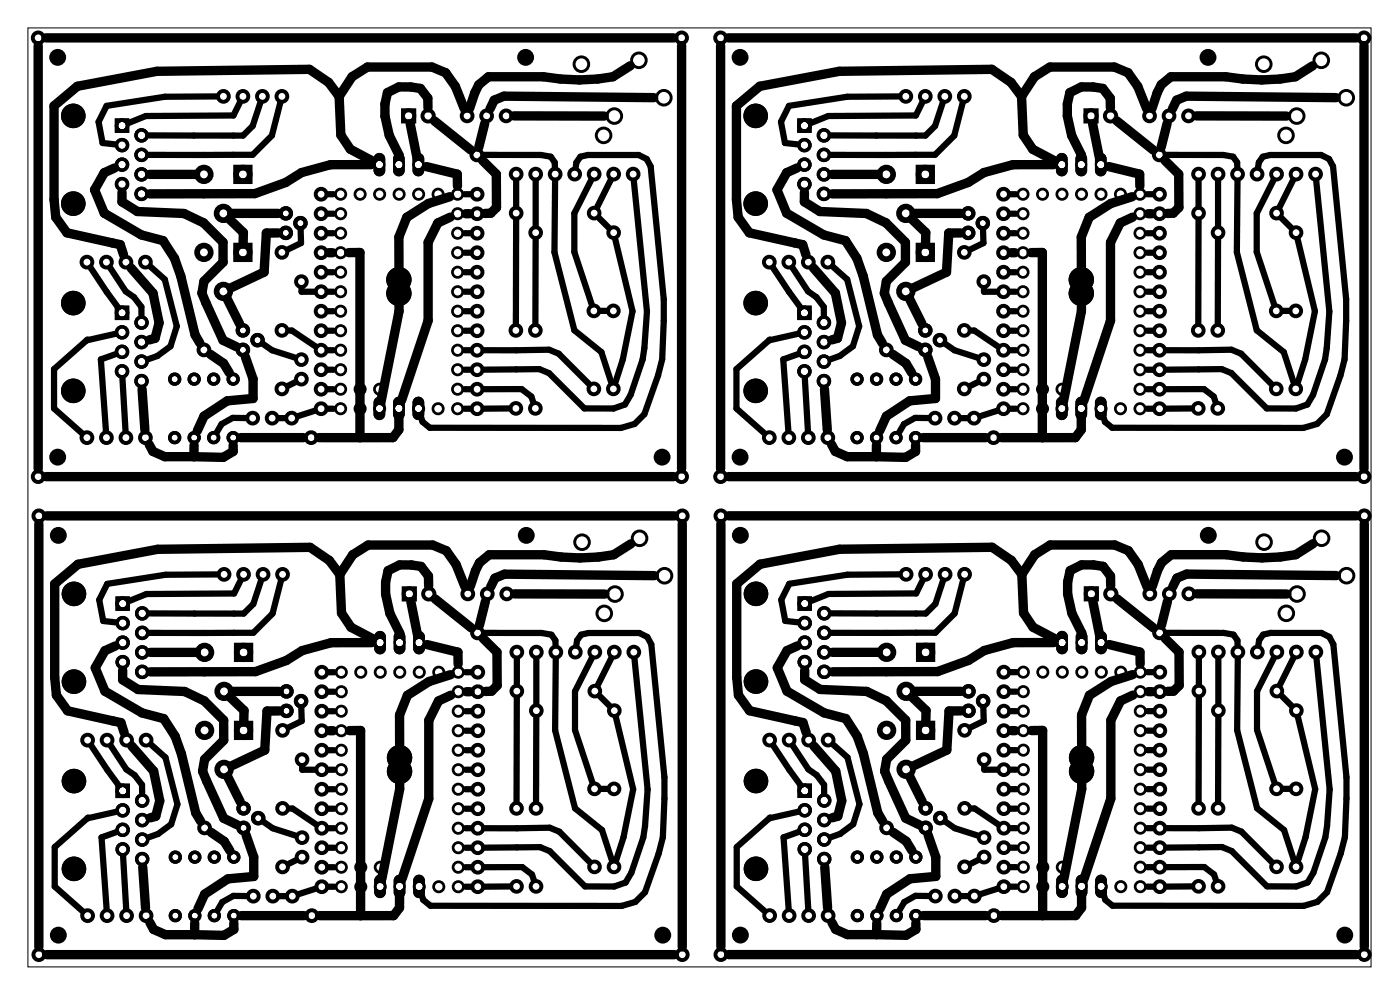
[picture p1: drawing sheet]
<svg xmlns="http://www.w3.org/2000/svg" width="182mm" height="129mm" viewBox="0 0 182 129" stroke-linecap="round" stroke-linejoin="round" font-family="sans-serif">
<path d="M3.6 3.6h175v122.3h-175z" fill="none" stroke="#000" stroke-width=".13"/>
<g fill="none" stroke="#000" stroke-width=".38">
<circle cx="75.7" cy="8.4" r=".95"/>
<circle cx="78.6" cy="17.6" r=".95"/>
<circle cx="80" cy="15.1" r=".95"/>
<circle cx="83.2" cy="7.9" r=".95"/>
<circle cx="86.5" cy="12.7" r=".95"/>
<circle cx="164.6" cy="8.4" r=".95"/>
<circle cx="167.5" cy="17.6" r=".95"/>
<circle cx="168.9" cy="15.1" r=".95"/>
<circle cx="172.1" cy="7.9" r=".95"/>
<circle cx="175.4" cy="12.7" r=".95"/>
<circle cx="75.8" cy="70.6" r=".95"/>
<circle cx="78.7" cy="79.9" r=".95"/>
<circle cx="80.1" cy="77.4" r=".95"/>
<circle cx="83.3" cy="70.1" r=".95"/>
<circle cx="86.6" cy="75" r=".95"/>
<circle cx="164.7" cy="70.6" r=".95"/>
<circle cx="167.6" cy="79.9" r=".95"/>
<circle cx="169" cy="77.4" r=".95"/>
<circle cx="172.2" cy="70.1" r=".95"/>
<circle cx="175.4" cy="75" r=".95"/>
</g>
<g fill="#000">
<circle cx="7.5" cy="7.5" r="1.1"/>
<circle cx="9.5" cy="15.1" r="1.6"/>
<circle cx="68.5" cy="7.5" r="1.1"/>
<circle cx="96.4" cy="7.5" r="1.1"/>
<circle cx="98.4" cy="15.1" r="1.6"/>
<circle cx="157.4" cy="7.5" r="1.1"/>
<circle cx="9.5" cy="39.5" r="1.6"/>
<circle cx="9.5" cy="26.5" r="1.6"/>
<circle cx="52" cy="38.2" r="1.65"/>
<circle cx="52" cy="36.4" r="1.65"/>
<circle cx="98.4" cy="26.5" r="1.6"/>
<circle cx="98.4" cy="39.5" r="1.6"/>
<circle cx="140.9" cy="38.2" r="1.65"/>
<circle cx="140.9" cy="36.4" r="1.65"/>
<circle cx="7.5" cy="59.5" r="1.1"/>
<circle cx="9.5" cy="50.9" r="1.6"/>
<circle cx="86.3" cy="59.5" r="1.1"/>
<circle cx="96.4" cy="59.5" r="1.1"/>
<circle cx="98.4" cy="50.9" r="1.6"/>
<circle cx="175.2" cy="59.5" r="1.1"/>
<circle cx="7.6" cy="69.7" r="1.1"/>
<circle cx="9.6" cy="77.4" r="1.6"/>
<circle cx="68.6" cy="69.7" r="1.1"/>
<circle cx="96.5" cy="69.7" r="1.1"/>
<circle cx="98.5" cy="77.3" r="1.6"/>
<circle cx="157.4" cy="69.7" r="1.1"/>
<circle cx="9.6" cy="88.8" r="1.6"/>
<circle cx="52.1" cy="98.7" r="1.65"/>
<circle cx="98.5" cy="88.8" r="1.6"/>
<circle cx="140.9" cy="98.7" r="1.65"/>
<circle cx="9.6" cy="101.7" r="1.6"/>
<circle cx="9.6" cy="113.2" r="1.6"/>
<circle cx="52.1" cy="100.5" r="1.65"/>
<circle cx="98.5" cy="113.2" r="1.6"/>
<circle cx="98.5" cy="101.7" r="1.6"/>
<circle cx="140.9" cy="100.5" r="1.65"/>
<circle cx="7.6" cy="121.8" r="1.1"/>
<circle cx="86.3" cy="121.8" r="1.1"/>
<circle cx="96.5" cy="121.8" r="1.1"/>
<circle cx="175.2" cy="121.8" r="1.1"/>
</g>
<g fill="none" stroke="#000" stroke-width=".51">
<path d="M52.5 14.4h1.5v1.4h-1.5zM141.4 14.4h1.5v1.4h-1.5zM52.6 76.6h1.5v1.5h-1.5zM141.4 76.6h1.5v1.5h-1.5z"/>
<circle cx="5" cy="4.9" r=".7"/>
<circle cx="29.1" cy="12.6" r=".7"/>
<circle cx="31.6" cy="12.6" r=".7"/>
<circle cx="34.2" cy="12.6" r=".7"/>
<circle cx="36.7" cy="12.6" r=".7"/>
<circle cx="53.2" cy="15.1" r=".74"/>
<circle cx="55.8" cy="15.1" r=".74"/>
<circle cx="60.9" cy="15.1" r=".7"/>
<circle cx="63.4" cy="15.1" r=".7"/>
<circle cx="65.9" cy="15.1" r=".7"/>
<circle cx="88.8" cy="4.9" r=".7"/>
<circle cx="93.9" cy="4.9" r=".7"/>
<circle cx="118" cy="12.6" r=".7"/>
<circle cx="120.5" cy="12.6" r=".7"/>
<circle cx="123.1" cy="12.6" r=".7"/>
<circle cx="125.6" cy="12.6" r=".7"/>
<circle cx="142.1" cy="15.1" r=".74"/>
<circle cx="144.7" cy="15.1" r=".74"/>
<circle cx="149.8" cy="15.1" r=".7"/>
<circle cx="152.3" cy="15.1" r=".7"/>
<circle cx="154.8" cy="15.1" r=".7"/>
<circle cx="177.7" cy="4.9" r=".7"/>
<circle cx="11.3" cy="34.1" r=".7"/>
<circle cx="13.9" cy="34.1" r=".7"/>
<circle cx="16.4" cy="34.1" r=".7"/>
<circle cx="18.9" cy="34.1" r=".7"/>
<circle cx="36.7" cy="32.9" r=".7"/>
<circle cx="39.3" cy="36.7" r=".7"/>
<circle cx="41.8" cy="30.4" r=".7"/>
<circle cx="41.8" cy="25.3" r=".7"/>
<circle cx="41.8" cy="32.9" r=".7"/>
<circle cx="41.8" cy="38" r=".7"/>
<circle cx="41.8" cy="27.8" r=".7"/>
<circle cx="41.8" cy="35.5" r=".7"/>
<circle cx="62.1" cy="20.2" r=".7"/>
<circle cx="62.2" cy="25.3" r=".7"/>
<circle cx="62.2" cy="27.8" r=".7"/>
<circle cx="62.2" cy="32.9" r=".7"/>
<circle cx="62.2" cy="35.5" r=".7"/>
<circle cx="62.2" cy="30.4" r=".7"/>
<circle cx="62.2" cy="38" r=".7"/>
<circle cx="67.2" cy="27.8" r=".7"/>
<circle cx="67.2" cy="22.7" r=".7"/>
<circle cx="69.8" cy="30.3" r=".7"/>
<circle cx="69.8" cy="22.7" r=".7"/>
<circle cx="72.3" cy="22.7" r=".7"/>
<circle cx="74.9" cy="22.7" r=".7"/>
<circle cx="77.4" cy="27.8" r=".7"/>
<circle cx="77.4" cy="22.7" r=".7"/>
<circle cx="79.9" cy="30.3" r=".7"/>
<circle cx="79.9" cy="22.7" r=".7"/>
<circle cx="82.5" cy="22.7" r=".7"/>
<circle cx="100.2" cy="34.1" r=".7"/>
<circle cx="102.8" cy="34.1" r=".7"/>
<circle cx="105.3" cy="34.1" r=".7"/>
<circle cx="107.8" cy="34.1" r=".7"/>
<circle cx="125.6" cy="32.9" r=".7"/>
<circle cx="128.2" cy="36.7" r=".7"/>
<circle cx="130.7" cy="25.3" r=".7"/>
<circle cx="130.7" cy="30.4" r=".7"/>
<circle cx="130.7" cy="27.8" r=".7"/>
<circle cx="130.7" cy="35.5" r=".7"/>
<circle cx="130.7" cy="38" r=".7"/>
<circle cx="130.7" cy="32.9" r=".7"/>
<circle cx="151" cy="20.2" r=".7"/>
<circle cx="151.1" cy="25.3" r=".7"/>
<circle cx="151.1" cy="38" r=".7"/>
<circle cx="151.1" cy="30.4" r=".7"/>
<circle cx="151.1" cy="27.8" r=".7"/>
<circle cx="151.1" cy="35.5" r=".7"/>
<circle cx="151.1" cy="32.9" r=".7"/>
<circle cx="156.1" cy="27.8" r=".7"/>
<circle cx="156.1" cy="22.7" r=".7"/>
<circle cx="158.7" cy="30.3" r=".7"/>
<circle cx="158.7" cy="22.7" r=".7"/>
<circle cx="161.2" cy="22.7" r=".7"/>
<circle cx="163.8" cy="22.7" r=".7"/>
<circle cx="166.3" cy="27.8" r=".7"/>
<circle cx="166.3" cy="22.7" r=".7"/>
<circle cx="168.8" cy="30.3" r=".7"/>
<circle cx="168.8" cy="22.7" r=".7"/>
<circle cx="171.4" cy="22.7" r=".7"/>
<circle cx="11.3" cy="57" r=".7"/>
<circle cx="13.9" cy="57" r=".7"/>
<circle cx="16.4" cy="57" r=".7"/>
<circle cx="18.9" cy="57" r=".7"/>
<circle cx="26.6" cy="45.6" r=".7"/>
<circle cx="32.9" cy="54.5" r=".7"/>
<circle cx="35.5" cy="54.5" r=".7"/>
<circle cx="36.7" cy="50.7" r=".7"/>
<circle cx="36.7" cy="43" r=".7"/>
<circle cx="38" cy="54.5" r=".7"/>
<circle cx="39.3" cy="49.4" r=".7"/>
<circle cx="39.3" cy="46.8" r=".7"/>
<circle cx="40.5" cy="57" r=".7"/>
<circle cx="41.8" cy="45.6" r=".7"/>
<circle cx="41.8" cy="53.2" r=".7"/>
<circle cx="41.8" cy="48.2" r=".7"/>
<circle cx="41.8" cy="40.5" r=".7"/>
<circle cx="41.8" cy="43.1" r=".7"/>
<circle cx="41.8" cy="50.7" r=".7"/>
<circle cx="62.2" cy="40.5" r=".7"/>
<circle cx="62.2" cy="48.2" r=".7"/>
<circle cx="62.2" cy="43.1" r=".7"/>
<circle cx="62.2" cy="53.2" r=".7"/>
<circle cx="62.2" cy="45.6" r=".7"/>
<circle cx="62.2" cy="50.7" r=".7"/>
<circle cx="67.2" cy="43" r=".7"/>
<circle cx="67.2" cy="53.2" r=".7"/>
<circle cx="69.7" cy="43" r=".7"/>
<circle cx="69.7" cy="53.2" r=".7"/>
<circle cx="77.4" cy="40.5" r=".7"/>
<circle cx="77.4" cy="50.7" r=".7"/>
<circle cx="79.9" cy="40.5" r=".7"/>
<circle cx="79.9" cy="50.7" r=".7"/>
<circle cx="100.2" cy="57" r=".7"/>
<circle cx="102.8" cy="57" r=".7"/>
<circle cx="105.3" cy="57" r=".7"/>
<circle cx="107.8" cy="57" r=".7"/>
<circle cx="115.5" cy="45.6" r=".7"/>
<circle cx="121.8" cy="54.5" r=".7"/>
<circle cx="124.4" cy="54.5" r=".7"/>
<circle cx="125.6" cy="50.7" r=".7"/>
<circle cx="125.6" cy="43" r=".7"/>
<circle cx="126.9" cy="54.5" r=".7"/>
<circle cx="128.2" cy="49.4" r=".7"/>
<circle cx="128.2" cy="46.8" r=".7"/>
<circle cx="129.4" cy="57" r=".7"/>
<circle cx="130.7" cy="50.7" r=".7"/>
<circle cx="130.7" cy="40.5" r=".7"/>
<circle cx="130.7" cy="45.6" r=".7"/>
<circle cx="130.7" cy="43.1" r=".7"/>
<circle cx="130.7" cy="53.2" r=".7"/>
<circle cx="130.7" cy="48.2" r=".7"/>
<circle cx="151.1" cy="50.7" r=".7"/>
<circle cx="151.1" cy="53.2" r=".7"/>
<circle cx="151.1" cy="45.6" r=".7"/>
<circle cx="151.1" cy="40.5" r=".7"/>
<circle cx="151.1" cy="43.1" r=".7"/>
<circle cx="151.1" cy="48.2" r=".7"/>
<circle cx="156.1" cy="43" r=".7"/>
<circle cx="156.1" cy="53.2" r=".7"/>
<circle cx="158.6" cy="43" r=".7"/>
<circle cx="158.6" cy="53.2" r=".7"/>
<circle cx="166.3" cy="40.5" r=".7"/>
<circle cx="166.3" cy="50.7" r=".7"/>
<circle cx="168.8" cy="40.5" r=".7"/>
<circle cx="168.8" cy="50.7" r=".7"/>
<circle cx="5" cy="62.1" r=".7"/>
<circle cx="5.1" cy="67.2" r=".7"/>
<circle cx="29.2" cy="74.8" r=".7"/>
<circle cx="31.7" cy="74.8" r=".7"/>
<circle cx="34.3" cy="74.8" r=".7"/>
<circle cx="36.8" cy="74.8" r=".7"/>
<circle cx="53.3" cy="77.4" r=".74"/>
<circle cx="55.9" cy="77.4" r=".74"/>
<circle cx="60.9" cy="77.4" r=".7"/>
<circle cx="63.5" cy="77.4" r=".7"/>
<circle cx="66" cy="77.4" r=".7"/>
<circle cx="88.8" cy="62.1" r=".7"/>
<circle cx="88.9" cy="67.2" r=".7"/>
<circle cx="93.9" cy="62.1" r=".7"/>
<circle cx="93.9" cy="67.2" r=".7"/>
<circle cx="118" cy="74.8" r=".7"/>
<circle cx="120.6" cy="74.8" r=".7"/>
<circle cx="123.1" cy="74.8" r=".7"/>
<circle cx="125.7" cy="74.8" r=".7"/>
<circle cx="142.2" cy="77.3" r=".74"/>
<circle cx="144.7" cy="77.3" r=".74"/>
<circle cx="149.8" cy="77.3" r=".7"/>
<circle cx="152.3" cy="77.3" r=".7"/>
<circle cx="154.9" cy="77.3" r=".7"/>
<circle cx="177.7" cy="62.1" r=".7"/>
<circle cx="177.7" cy="67.2" r=".7"/>
<circle cx="11.4" cy="96.4" r=".7"/>
<circle cx="14" cy="96.4" r=".7"/>
<circle cx="16.5" cy="96.4" r=".7"/>
<circle cx="19" cy="96.4" r=".7"/>
<circle cx="36.8" cy="95.1" r=".7"/>
<circle cx="39.4" cy="98.9" r=".7"/>
<circle cx="41.9" cy="87.6" r=".7"/>
<circle cx="41.9" cy="92.6" r=".7"/>
<circle cx="41.9" cy="97.7" r=".7"/>
<circle cx="41.9" cy="95.2" r=".7"/>
<circle cx="41.9" cy="90.1" r=".7"/>
<circle cx="62.2" cy="82.4" r=".7"/>
<circle cx="62.2" cy="92.6" r=".7"/>
<circle cx="62.2" cy="95.2" r=".7"/>
<circle cx="62.2" cy="87.6" r=".7"/>
<circle cx="62.2" cy="97.7" r=".7"/>
<circle cx="62.2" cy="90.1" r=".7"/>
<circle cx="67.3" cy="90" r=".7"/>
<circle cx="67.3" cy="84.9" r=".7"/>
<circle cx="69.9" cy="92.6" r=".7"/>
<circle cx="69.9" cy="84.9" r=".7"/>
<circle cx="72.4" cy="84.9" r=".7"/>
<circle cx="75" cy="84.9" r=".7"/>
<circle cx="77.5" cy="90" r=".7"/>
<circle cx="77.5" cy="84.9" r=".7"/>
<circle cx="80" cy="92.6" r=".7"/>
<circle cx="80" cy="84.9" r=".7"/>
<circle cx="82.6" cy="84.9" r=".7"/>
<circle cx="100.3" cy="96.4" r=".7"/>
<circle cx="102.8" cy="96.4" r=".7"/>
<circle cx="105.3" cy="96.4" r=".7"/>
<circle cx="107.9" cy="96.4" r=".7"/>
<circle cx="125.7" cy="95.1" r=".7"/>
<circle cx="128.2" cy="98.9" r=".7"/>
<circle cx="130.8" cy="97.7" r=".7"/>
<circle cx="130.8" cy="95.2" r=".7"/>
<circle cx="130.8" cy="87.5" r=".7"/>
<circle cx="130.8" cy="90.1" r=".7"/>
<circle cx="130.8" cy="92.6" r=".7"/>
<circle cx="151.1" cy="82.4" r=".7"/>
<circle cx="151.1" cy="92.6" r=".7"/>
<circle cx="151.1" cy="87.5" r=".7"/>
<circle cx="151.1" cy="95.2" r=".7"/>
<circle cx="151.1" cy="90.1" r=".7"/>
<circle cx="151.1" cy="97.7" r=".7"/>
<circle cx="156.2" cy="90" r=".7"/>
<circle cx="156.2" cy="84.9" r=".7"/>
<circle cx="158.7" cy="92.6" r=".7"/>
<circle cx="158.7" cy="84.9" r=".7"/>
<circle cx="161.3" cy="84.9" r=".7"/>
<circle cx="163.8" cy="84.9" r=".7"/>
<circle cx="166.3" cy="90" r=".7"/>
<circle cx="166.3" cy="84.9" r=".7"/>
<circle cx="168.9" cy="92.6" r=".7"/>
<circle cx="168.9" cy="84.9" r=".7"/>
<circle cx="171.4" cy="84.9" r=".7"/>
<circle cx="11.4" cy="119.3" r=".7"/>
<circle cx="14" cy="119.3" r=".7"/>
<circle cx="16.5" cy="119.3" r=".7"/>
<circle cx="19" cy="119.3" r=".7"/>
<circle cx="26.7" cy="107.8" r=".7"/>
<circle cx="33" cy="116.7" r=".7"/>
<circle cx="35.5" cy="116.7" r=".7"/>
<circle cx="36.8" cy="112.9" r=".7"/>
<circle cx="36.8" cy="105.3" r=".7"/>
<circle cx="38.1" cy="116.7" r=".7"/>
<circle cx="39.4" cy="111.6" r=".7"/>
<circle cx="39.4" cy="109.1" r=".7"/>
<circle cx="40.6" cy="119.3" r=".7"/>
<circle cx="41.9" cy="105.3" r=".7"/>
<circle cx="41.9" cy="115.5" r=".7"/>
<circle cx="41.9" cy="107.9" r=".7"/>
<circle cx="41.9" cy="110.4" r=".7"/>
<circle cx="41.9" cy="113" r=".7"/>
<circle cx="41.9" cy="100.3" r=".7"/>
<circle cx="41.9" cy="102.8" r=".7"/>
<circle cx="62.2" cy="110.4" r=".7"/>
<circle cx="62.2" cy="107.9" r=".7"/>
<circle cx="62.2" cy="105.3" r=".7"/>
<circle cx="62.2" cy="102.8" r=".7"/>
<circle cx="62.2" cy="100.3" r=".7"/>
<circle cx="62.2" cy="113" r=".7"/>
<circle cx="62.2" cy="115.5" r=".7"/>
<circle cx="67.3" cy="105.3" r=".7"/>
<circle cx="67.3" cy="115.5" r=".7"/>
<circle cx="69.8" cy="105.3" r=".7"/>
<circle cx="69.8" cy="115.5" r=".7"/>
<circle cx="77.5" cy="102.8" r=".7"/>
<circle cx="77.5" cy="112.9" r=".7"/>
<circle cx="80" cy="102.8" r=".7"/>
<circle cx="80" cy="112.9" r=".7"/>
<circle cx="100.3" cy="119.3" r=".7"/>
<circle cx="102.8" cy="119.3" r=".7"/>
<circle cx="105.3" cy="119.3" r=".7"/>
<circle cx="107.9" cy="119.3" r=".7"/>
<circle cx="115.5" cy="107.8" r=".7"/>
<circle cx="121.9" cy="116.7" r=".7"/>
<circle cx="124.4" cy="116.7" r=".7"/>
<circle cx="125.7" cy="112.9" r=".7"/>
<circle cx="125.7" cy="105.3" r=".7"/>
<circle cx="126.9" cy="116.7" r=".7"/>
<circle cx="128.2" cy="111.6" r=".7"/>
<circle cx="128.2" cy="109.1" r=".7"/>
<circle cx="129.5" cy="119.3" r=".7"/>
<circle cx="130.8" cy="102.8" r=".7"/>
<circle cx="130.8" cy="110.4" r=".7"/>
<circle cx="130.8" cy="112.9" r=".7"/>
<circle cx="130.8" cy="115.5" r=".7"/>
<circle cx="130.8" cy="107.9" r=".7"/>
<circle cx="130.8" cy="100.2" r=".7"/>
<circle cx="130.8" cy="105.3" r=".7"/>
<circle cx="151.1" cy="115.5" r=".7"/>
<circle cx="151.1" cy="107.9" r=".7"/>
<circle cx="151.1" cy="102.8" r=".7"/>
<circle cx="151.1" cy="100.2" r=".7"/>
<circle cx="151.1" cy="112.9" r=".7"/>
<circle cx="151.1" cy="105.3" r=".7"/>
<circle cx="151.1" cy="110.4" r=".7"/>
<circle cx="156.1" cy="105.3" r=".7"/>
<circle cx="156.1" cy="115.4" r=".7"/>
<circle cx="158.7" cy="105.3" r=".7"/>
<circle cx="158.7" cy="115.4" r=".7"/>
<circle cx="166.3" cy="102.7" r=".7"/>
<circle cx="166.3" cy="112.9" r=".7"/>
<circle cx="168.8" cy="102.7" r=".7"/>
<circle cx="168.8" cy="112.9" r=".7"/>
<circle cx="5.1" cy="124.3" r=".7"/>
<circle cx="88.9" cy="124.3" r=".7"/>
<circle cx="93.9" cy="124.3" r=".7"/>
<circle cx="177.7" cy="124.3" r=".7"/>
</g>
<g fill="none" stroke="#000" stroke-width=".25">
<circle cx="49.4" cy="21.4" r=".64"/>
<circle cx="52" cy="21.4" r=".64"/>
<circle cx="54.5" cy="21.4" r=".64"/>
<circle cx="138.3" cy="21.4" r=".64"/>
<circle cx="140.9" cy="21.4" r=".64"/>
<circle cx="143.4" cy="21.4" r=".64"/>
<circle cx="49.4" cy="53.2" r=".64"/>
<circle cx="52" cy="53.2" r=".64"/>
<circle cx="54.5" cy="53.2" r=".64"/>
<circle cx="138.3" cy="53.2" r=".64"/>
<circle cx="140.9" cy="53.2" r=".64"/>
<circle cx="143.4" cy="53.2" r=".64"/>
<circle cx="49.5" cy="83.7" r=".64"/>
<circle cx="52.1" cy="83.7" r=".64"/>
<circle cx="54.6" cy="83.7" r=".64"/>
<circle cx="138.4" cy="83.7" r=".64"/>
<circle cx="140.9" cy="83.7" r=".64"/>
<circle cx="143.4" cy="83.7" r=".64"/>
<circle cx="49.5" cy="115.5" r=".64"/>
<circle cx="52.1" cy="115.5" r=".64"/>
<circle cx="54.6" cy="115.5" r=".64"/>
<circle cx="138.4" cy="115.4" r=".64"/>
<circle cx="140.9" cy="115.4" r=".64"/>
<circle cx="143.4" cy="115.4" r=".64"/>
</g>
<g fill="#000">
<path d="M15 15.4h1.8v1.9h-1.8zM15.4 16.4a.5 .5 0 0 0 1 0 .5 .5 0 0 0-1 0z"/>
<path d="M15 15.4h1.8v1.9h-1.8zM15.4 16.4a.5 .5 0 0 0 1 0 .5 .5 0 0 0-1 0z"/>
<path d="M103.9 15.4h1.8v1.9h-1.8zM104.3 16.4a.5 .5 0 0 0 1 0 .5 .5 0 0 0-1 0z"/>
<path d="M103.9 15.4h1.8v1.9h-1.8zM104.3 16.4a.5 .5 0 0 0 1 0 .5 .5 0 0 0-1 0z"/>
<path d="M15 39.8h1.8v1.9h-1.8zM15.4 40.7a.5 .5 0 0 0 1 0 .5 .5 0 0 0-1 0z"/>
<path d="M15 39.8h1.8v1.9h-1.8zM15.4 40.7a.5 .5 0 0 0 1 0 .5 .5 0 0 0-1 0z"/>
<path d="M48.9 20.1a.76 .76 0 0 1 .8-.1 .76 .76 0 0 1 .5 .7v1.5a.76 .76 0 0 1-.8 .8 .76 .76 0 0 1-.7-.8v-1.5zM48.9 21.4a.51 .51 0 0 0 1 0 .51 .51 0 0 0-1 0z"/>
<path d="M48.9 20.1a.76 .76 0 0 1 .8-.1 .76 .76 0 0 1 .5 .7v1.5a.76 .76 0 0 1-.8 .8 .76 .76 0 0 1-.7-.8v-1.5zM48.9 21.4a.51 .51 0 0 0 1 0 .51 .51 0 0 0-1 0z"/>
<path d="M51.4 20.1a.76 .76 0 0 1 .9-.1 .76 .76 0 0 1 .4 .7v1.5a.76 .76 0 0 1-.7 .8 .76 .76 0 0 1-.8-.8v-1.5zM51.5 21.4a.51 .51 0 0 0 1 0 .51 .51 0 0 0-1 0z"/>
<path d="M51.4 20.1a.76 .76 0 0 1 .9-.1 .76 .76 0 0 1 .4 .7v1.5a.76 .76 0 0 1-.7 .8 .76 .76 0 0 1-.8-.8v-1.5zM51.5 21.4a.51 .51 0 0 0 1 0 .51 .51 0 0 0-1 0z"/>
<path d="M54 20.1a.76 .76 0 0 1 .8-.1 .76 .76 0 0 1 .5 .7v1.5a.76 .76 0 0 1-.8 .8 .76 .76 0 0 1-.8-.8v-1.5zM54 21.4a.51 .51 0 0 0 1 0 .51 .51 0 0 0-1 0z"/>
<path d="M54 20.1a.76 .76 0 0 1 .8-.1 .76 .76 0 0 1 .5 .7v1.5a.76 .76 0 0 1-.8 .8 .76 .76 0 0 1-.8-.8v-1.5zM54 21.4a.51 .51 0 0 0 1 0 .51 .51 0 0 0-1 0z"/>
<path d="M103.9 39.8h1.8v1.9h-1.8zM104.3 40.7a.5 .5 0 0 0 1 0 .5 .5 0 0 0-1 0z"/>
<path d="M103.9 39.8h1.8v1.9h-1.8zM104.3 40.7a.5 .5 0 0 0 1 0 .5 .5 0 0 0-1 0z"/>
<path d="M137.8 20.1a.76 .76 0 0 1 .8-.1 .76 .76 0 0 1 .5 .7v1.5a.76 .76 0 0 1-.8 .8 .76 .76 0 0 1-.7-.8v-1.5zM137.8 21.4a.51 .51 0 0 0 1 0 .51 .51 0 0 0-1 0z"/>
<path d="M137.8 20.1a.76 .76 0 0 1 .8-.1 .76 .76 0 0 1 .5 .7v1.5a.76 .76 0 0 1-.8 .8 .76 .76 0 0 1-.7-.8v-1.5zM137.8 21.4a.51 .51 0 0 0 1 0 .51 .51 0 0 0-1 0z"/>
<path d="M140.3 20.1a.76 .76 0 0 1 .9-.1 .76 .76 0 0 1 .4 .7v1.5a.76 .76 0 0 1-.7 .8 .76 .76 0 0 1-.8-.8v-1.5zM140.4 21.4a.51 .51 0 0 0 1 0 .51 .51 0 0 0-1 0z"/>
<path d="M140.3 20.1a.76 .76 0 0 1 .9-.1 .76 .76 0 0 1 .4 .7v1.5a.76 .76 0 0 1-.7 .8 .76 .76 0 0 1-.8-.8v-1.5zM140.4 21.4a.51 .51 0 0 0 1 0 .51 .51 0 0 0-1 0z"/>
<path d="M142.9 20.1a.76 .76 0 0 1 .8-.1 .76 .76 0 0 1 .5 .7v1.5a.76 .76 0 0 1-.8 .8 .76 .76 0 0 1-.8-.8v-1.5zM142.9 21.4a.51 .51 0 0 0 1 0 .51 .51 0 0 0-1 0z"/>
<path d="M142.9 20.1a.76 .76 0 0 1 .8-.1 .76 .76 0 0 1 .5 .7v1.5a.76 .76 0 0 1-.8 .8 .76 .76 0 0 1-.8-.8v-1.5zM142.9 21.4a.51 .51 0 0 0 1 0 .51 .51 0 0 0-1 0z"/>
<path d="M48.9 51.9a.76 .76 0 0 1 .8-.2 .76 .76 0 0 1 .5 .7v1.6a.76 .76 0 0 1-.8 .7 .76 .76 0 0 1-.7-.7v-1.6zM48.9 53.2a.51 .51 0 0 0 1 0 .51 .51 0 0 0-1 0z"/>
<path d="M48.9 51.9a.76 .76 0 0 1 .8-.2 .76 .76 0 0 1 .5 .7v1.6a.76 .76 0 0 1-.8 .7 .76 .76 0 0 1-.7-.7v-1.6zM48.9 53.2a.51 .51 0 0 0 1 0 .51 .51 0 0 0-1 0z"/>
<path d="M51.4 51.9a.76 .76 0 0 1 .9-.2 .76 .76 0 0 1 .4 .7v1.6a.76 .76 0 0 1-.7 .7 .76 .76 0 0 1-.8-.7v-1.6zM51.5 53.2a.51 .51 0 0 0 1 0 .51 .51 0 0 0-1 0z"/>
<path d="M51.4 51.9a.76 .76 0 0 1 .9-.2 .76 .76 0 0 1 .4 .7v1.6a.76 .76 0 0 1-.7 .7 .76 .76 0 0 1-.8-.7v-1.6zM51.5 53.2a.51 .51 0 0 0 1 0 .51 .51 0 0 0-1 0z"/>
<path d="M54 51.9a.76 .76 0 0 1 .8-.2 .76 .76 0 0 1 .5 .7v1.6a.76 .76 0 0 1-.8 .7 .76 .76 0 0 1-.8-.7v-1.6zM54 53.2a.51 .51 0 0 0 1 0 .51 .51 0 0 0-1 0z"/>
<path d="M54 51.9a.76 .76 0 0 1 .8-.2 .76 .76 0 0 1 .5 .7v1.6a.76 .76 0 0 1-.8 .7 .76 .76 0 0 1-.8-.7v-1.6zM54 53.2a.51 .51 0 0 0 1 0 .51 .51 0 0 0-1 0z"/>
<path d="M137.8 51.9a.76 .76 0 0 1 .8-.2 .76 .76 0 0 1 .5 .7v1.6a.76 .76 0 0 1-.8 .7 .76 .76 0 0 1-.7-.7v-1.6zM137.8 53.2a.51 .51 0 0 0 1 0 .51 .51 0 0 0-1 0z"/>
<path d="M137.8 51.9a.76 .76 0 0 1 .8-.2 .76 .76 0 0 1 .5 .7v1.6a.76 .76 0 0 1-.8 .7 .76 .76 0 0 1-.7-.7v-1.6zM137.8 53.2a.51 .51 0 0 0 1 0 .51 .51 0 0 0-1 0z"/>
<path d="M140.3 51.9a.76 .76 0 0 1 .9-.2 .76 .76 0 0 1 .4 .7v1.6a.76 .76 0 0 1-.7 .7 .76 .76 0 0 1-.8-.7v-1.6zM140.4 53.2a.51 .51 0 0 0 1 0 .51 .51 0 0 0-1 0z"/>
<path d="M140.3 51.9a.76 .76 0 0 1 .9-.2 .76 .76 0 0 1 .4 .7v1.6a.76 .76 0 0 1-.7 .7 .76 .76 0 0 1-.8-.7v-1.6zM140.4 53.2a.51 .51 0 0 0 1 0 .51 .51 0 0 0-1 0z"/>
<path d="M142.9 51.9a.76 .76 0 0 1 .8-.2 .76 .76 0 0 1 .5 .7v1.6a.76 .76 0 0 1-.8 .7 .76 .76 0 0 1-.8-.7v-1.6zM142.9 53.2a.51 .51 0 0 0 1 0 .51 .51 0 0 0-1 0z"/>
<path d="M142.9 51.9a.76 .76 0 0 1 .8-.2 .76 .76 0 0 1 .5 .7v1.6a.76 .76 0 0 1-.8 .7 .76 .76 0 0 1-.8-.7v-1.6zM142.9 53.2a.51 .51 0 0 0 1 0 .51 .51 0 0 0-1 0z"/>
<path d="M15 77.7h1.9v1.9h-1.9zM15.5 78.6a.5 .5 0 0 0 1 0 .5 .5 0 0 0-1 0z"/>
<path d="M15 77.7h1.9v1.9h-1.9zM15.5 78.6a.5 .5 0 0 0 1 0 .5 .5 0 0 0-1 0z"/>
<path d="M103.9 77.7h1.9v1.9h-1.9zM104.3 78.6a.5 .5 0 0 0 1 0 .5 .5 0 0 0-1 0z"/>
<path d="M103.9 77.7h1.9v1.9h-1.9zM104.3 78.6a.5 .5 0 0 0 1 0 .5 .5 0 0 0-1 0z"/>
<path d="M49 82.4a.76 .76 0 0 1 .8-.2 .76 .76 0 0 1 .5 .7v1.6a.76 .76 0 0 1-.8 .7 .76 .76 0 0 1-.8-.7v-1.6zM49 83.7a.51 .51 0 0 0 1 0 .51 .51 0 0 0-1 0z"/>
<path d="M49 82.4a.76 .76 0 0 1 .8-.2 .76 .76 0 0 1 .5 .7v1.6a.76 .76 0 0 1-.8 .7 .76 .76 0 0 1-.8-.7v-1.6zM49 83.7a.51 .51 0 0 0 1 0 .51 .51 0 0 0-1 0z"/>
<path d="M51.5 82.4a.76 .76 0 0 1 .8-.2 .76 .76 0 0 1 .5 .7v1.6a.76 .76 0 0 1-.7 .7 .76 .76 0 0 1-.8-.7v-1.6zM51.5 83.7a.55 .55 0 0 0 1.1 0 .55 .55 0 0 0-1.1 0z"/>
<path d="M51.5 82.4a.76 .76 0 0 1 .8-.2 .76 .76 0 0 1 .5 .7v1.6a.76 .76 0 0 1-.7 .7 .76 .76 0 0 1-.8-.7v-1.6zM51.5 83.7a.55 .55 0 0 0 1.1 0 .55 .55 0 0 0-1.1 0z"/>
<path d="M54.1 82.4a.76 .76 0 0 1 .8-.2 .76 .76 0 0 1 .5 .7v1.6a.76 .76 0 0 1-.8 .7 .76 .76 0 0 1-.8-.7v-1.6zM54.1 83.7a.51 .51 0 0 0 1 0 .51 .51 0 0 0-1 0z"/>
<path d="M54.1 82.4a.76 .76 0 0 1 .8-.2 .76 .76 0 0 1 .5 .7v1.6a.76 .76 0 0 1-.8 .7 .76 .76 0 0 1-.8-.7v-1.6zM54.1 83.7a.51 .51 0 0 0 1 0 .51 .51 0 0 0-1 0z"/>
<path d="M137.8 82.4a.76 .76 0 0 1 .9-.2 .76 .76 0 0 1 .4 .7v1.6a.76 .76 0 0 1-.7 .7 .76 .76 0 0 1-.8-.7v-1.6zM137.9 83.7a.51 .51 0 0 0 1 0 .51 .51 0 0 0-1 0z"/>
<path d="M137.8 82.4a.76 .76 0 0 1 .9-.2 .76 .76 0 0 1 .4 .7v1.6a.76 .76 0 0 1-.7 .7 .76 .76 0 0 1-.8-.7v-1.6zM137.9 83.7a.51 .51 0 0 0 1 0 .51 .51 0 0 0-1 0z"/>
<path d="M140.4 82.4a.76 .76 0 0 1 .8-.2 .76 .76 0 0 1 .5 .7v1.6a.76 .76 0 0 1-.8 .7 .76 .76 0 0 1-.8-.7v-1.6zM140.4 83.7a.51 .51 0 0 0 1 0 .51 .51 0 0 0-1 0z"/>
<path d="M140.4 82.4a.76 .76 0 0 1 .8-.2 .76 .76 0 0 1 .5 .7v1.6a.76 .76 0 0 1-.8 .7 .76 .76 0 0 1-.8-.7v-1.6zM140.4 83.7a.51 .51 0 0 0 1 0 .51 .51 0 0 0-1 0z"/>
<path d="M142.9 82.4a.76 .76 0 0 1 .8-.2 .76 .76 0 0 1 .5 .7v1.6a.76 .76 0 0 1-.8 .7 .76 .76 0 0 1-.7-.7v-1.6zM142.9 83.7a.55 .55 0 0 0 1.1 0 .55 .55 0 0 0-1.1 0z"/>
<path d="M142.9 82.4a.76 .76 0 0 1 .8-.2 .76 .76 0 0 1 .5 .7v1.6a.76 .76 0 0 1-.8 .7 .76 .76 0 0 1-.7-.7v-1.6zM142.9 83.7a.55 .55 0 0 0 1.1 0 .55 .55 0 0 0-1.1 0z"/>
<path d="M15 102.1h1.9v1.8h-1.9zM15.5 103a.5 .5 0 0 0 1 0 .5 .5 0 0 0-1 0z"/>
<path d="M15 102.1h1.9v1.8h-1.9zM15.5 103a.5 .5 0 0 0 1 0 .5 .5 0 0 0-1 0z"/>
<path d="M49 114.2a.76 .76 0 0 1 .8-.2 .76 .76 0 0 1 .5 .7v1.5a.76 .76 0 0 1-.8 .8 .76 .76 0 0 1-.8-.8v-1.5zM49 115.5a.51 .51 0 0 0 1 0 .51 .51 0 0 0-1 0z"/>
<path d="M49 114.2a.76 .76 0 0 1 .8-.2 .76 .76 0 0 1 .5 .7v1.5a.76 .76 0 0 1-.8 .8 .76 .76 0 0 1-.8-.8v-1.5zM49 115.5a.51 .51 0 0 0 1 0 .51 .51 0 0 0-1 0z"/>
<path d="M51.5 114.2a.76 .76 0 0 1 .8-.2 .76 .76 0 0 1 .5 .7v1.5a.76 .76 0 0 1-.7 .8 .76 .76 0 0 1-.8-.8v-1.5zM51.5 115.5a.55 .55 0 0 0 1.1 0 .55 .55 0 0 0-1.1 0z"/>
<path d="M51.5 114.2a.76 .76 0 0 1 .8-.2 .76 .76 0 0 1 .5 .7v1.5a.76 .76 0 0 1-.7 .8 .76 .76 0 0 1-.8-.8v-1.5zM51.5 115.5a.55 .55 0 0 0 1.1 0 .55 .55 0 0 0-1.1 0z"/>
<path d="M54.1 114.2a.76 .76 0 0 1 .8-.2 .76 .76 0 0 1 .5 .7v1.5a.76 .76 0 0 1-.8 .8 .76 .76 0 0 1-.8-.8v-1.5zM54.1 115.5a.51 .51 0 0 0 1 0 .51 .51 0 0 0-1 0z"/>
<path d="M54.1 114.2a.76 .76 0 0 1 .8-.2 .76 .76 0 0 1 .5 .7v1.5a.76 .76 0 0 1-.8 .8 .76 .76 0 0 1-.8-.8v-1.5zM54.1 115.5a.51 .51 0 0 0 1 0 .51 .51 0 0 0-1 0z"/>
<path d="M103.9 102.1h1.9v1.8h-1.9zM104.3 103a.5 .5 0 0 0 1 0 .5 .5 0 0 0-1 0z"/>
<path d="M103.9 102.1h1.9v1.8h-1.9zM104.3 103a.5 .5 0 0 0 1 0 .5 .5 0 0 0-1 0z"/>
<path d="M137.8 114.1a.76 .76 0 0 1 .9-.1 .76 .76 0 0 1 .4 .7v1.5a.76 .76 0 0 1-.7 .8 .76 .76 0 0 1-.8-.8v-1.5zM137.9 115.4a.51 .51 0 0 0 1 0 .51 .51 0 0 0-1 0z"/>
<path d="M137.8 114.1a.76 .76 0 0 1 .9-.1 .76 .76 0 0 1 .4 .7v1.5a.76 .76 0 0 1-.7 .8 .76 .76 0 0 1-.8-.8v-1.5zM137.9 115.4a.51 .51 0 0 0 1 0 .51 .51 0 0 0-1 0z"/>
<path d="M140.4 114.1a.76 .76 0 0 1 .8-.1 .76 .76 0 0 1 .5 .7v1.5a.76 .76 0 0 1-.8 .8 .76 .76 0 0 1-.8-.8v-1.5zM140.4 115.4a.51 .51 0 0 0 1 0 .51 .51 0 0 0-1 0z"/>
<path d="M140.4 114.1a.76 .76 0 0 1 .8-.1 .76 .76 0 0 1 .5 .7v1.5a.76 .76 0 0 1-.8 .8 .76 .76 0 0 1-.8-.8v-1.5zM140.4 115.4a.51 .51 0 0 0 1 0 .51 .51 0 0 0-1 0z"/>
<path d="M142.9 114.1a.76 .76 0 0 1 .8-.1 .76 .76 0 0 1 .5 .7v1.5a.76 .76 0 0 1-.8 .8 .76 .76 0 0 1-.7-.8v-1.5zM142.9 115.4a.55 .55 0 0 0 1.1 0 .55 .55 0 0 0-1.1 0z"/>
<path d="M142.9 114.1a.76 .76 0 0 1 .8-.1 .76 .76 0 0 1 .5 .7v1.5a.76 .76 0 0 1-.8 .8 .76 .76 0 0 1-.7-.8v-1.5zM142.9 115.4a.55 .55 0 0 0 1.1 0 .55 .55 0 0 0-1.1 0z"/>
</g>
<g fill="none" stroke="#000" stroke-width=".35">
<circle cx="44.4" cy="27.8" r=".67"/>
<circle cx="44.4" cy="25.3" r=".67"/>
<circle cx="44.4" cy="38" r=".67"/>
<circle cx="44.4" cy="35.5" r=".67"/>
<circle cx="44.4" cy="30.4" r=".67"/>
<circle cx="44.4" cy="32.9" r=".67"/>
<circle cx="46.9" cy="25.3" r=".67"/>
<circle cx="49.5" cy="25.3" r=".67"/>
<circle cx="52" cy="25.3" r=".67"/>
<circle cx="54.5" cy="25.3" r=".67"/>
<circle cx="57.1" cy="25.3" r=".67"/>
<circle cx="59.6" cy="27.8" r=".67"/>
<circle cx="59.6" cy="25.3" r=".67"/>
<circle cx="59.6" cy="35.5" r=".67"/>
<circle cx="59.6" cy="38" r=".67"/>
<circle cx="59.6" cy="32.9" r=".67"/>
<circle cx="59.6" cy="30.4" r=".67"/>
<circle cx="133.3" cy="27.8" r=".67"/>
<circle cx="133.3" cy="25.3" r=".67"/>
<circle cx="133.3" cy="35.5" r=".67"/>
<circle cx="133.3" cy="38" r=".67"/>
<circle cx="133.3" cy="30.4" r=".67"/>
<circle cx="133.3" cy="32.9" r=".67"/>
<circle cx="135.8" cy="25.3" r=".67"/>
<circle cx="138.4" cy="25.3" r=".67"/>
<circle cx="140.9" cy="25.3" r=".67"/>
<circle cx="143.4" cy="25.3" r=".67"/>
<circle cx="146" cy="25.3" r=".67"/>
<circle cx="148.5" cy="27.8" r=".67"/>
<circle cx="148.5" cy="25.3" r=".67"/>
<circle cx="148.5" cy="38" r=".67"/>
<circle cx="148.5" cy="35.5" r=".67"/>
<circle cx="148.5" cy="30.4" r=".67"/>
<circle cx="148.5" cy="32.9" r=".67"/>
<circle cx="44.4" cy="50.7" r=".67"/>
<circle cx="44.4" cy="48.2" r=".67"/>
<circle cx="44.4" cy="53.2" r=".67"/>
<circle cx="44.4" cy="45.6" r=".67"/>
<circle cx="44.4" cy="40.5" r=".67"/>
<circle cx="44.4" cy="43.1" r=".67"/>
<circle cx="46.9" cy="50.7" r=".67"/>
<circle cx="46.9" cy="53.2" r=".67"/>
<circle cx="49.5" cy="50.7" r=".67"/>
<circle cx="49.5" cy="53.2" r=".67"/>
<circle cx="54.5" cy="53.2" r=".67"/>
<circle cx="57.1" cy="53.2" r=".67"/>
<circle cx="59.6" cy="50.7" r=".67"/>
<circle cx="59.6" cy="53.2" r=".67"/>
<circle cx="59.6" cy="48.2" r=".67"/>
<circle cx="59.6" cy="45.6" r=".67"/>
<circle cx="59.6" cy="43.1" r=".67"/>
<circle cx="59.6" cy="40.5" r=".67"/>
<circle cx="133.3" cy="53.2" r=".67"/>
<circle cx="133.3" cy="48.2" r=".67"/>
<circle cx="133.3" cy="50.7" r=".67"/>
<circle cx="133.3" cy="45.6" r=".67"/>
<circle cx="133.3" cy="40.5" r=".67"/>
<circle cx="133.3" cy="43.1" r=".67"/>
<circle cx="135.8" cy="50.7" r=".67"/>
<circle cx="135.8" cy="53.2" r=".67"/>
<circle cx="138.4" cy="50.7" r=".67"/>
<circle cx="138.4" cy="53.2" r=".67"/>
<circle cx="143.4" cy="53.2" r=".67"/>
<circle cx="146" cy="53.2" r=".67"/>
<circle cx="148.5" cy="48.2" r=".67"/>
<circle cx="148.5" cy="50.7" r=".67"/>
<circle cx="148.5" cy="53.2" r=".67"/>
<circle cx="148.5" cy="45.6" r=".67"/>
<circle cx="148.5" cy="40.5" r=".67"/>
<circle cx="148.5" cy="43.1" r=".67"/>
<circle cx="44.5" cy="90.1" r=".67"/>
<circle cx="44.5" cy="87.6" r=".67"/>
<circle cx="44.5" cy="97.7" r=".67"/>
<circle cx="44.5" cy="95.2" r=".67"/>
<circle cx="44.5" cy="92.6" r=".67"/>
<circle cx="47" cy="87.6" r=".67"/>
<circle cx="49.5" cy="87.6" r=".67"/>
<circle cx="52.1" cy="87.6" r=".67"/>
<circle cx="54.6" cy="87.6" r=".67"/>
<circle cx="57.2" cy="87.6" r=".67"/>
<circle cx="59.7" cy="90.1" r=".67"/>
<circle cx="59.7" cy="87.6" r=".67"/>
<circle cx="59.7" cy="97.7" r=".67"/>
<circle cx="59.7" cy="95.2" r=".67"/>
<circle cx="59.7" cy="92.6" r=".67"/>
<circle cx="133.3" cy="90.1" r=".67"/>
<circle cx="133.3" cy="87.5" r=".67"/>
<circle cx="133.3" cy="97.7" r=".67"/>
<circle cx="133.3" cy="95.2" r=".67"/>
<circle cx="133.3" cy="92.6" r=".67"/>
<circle cx="135.9" cy="87.5" r=".67"/>
<circle cx="138.4" cy="87.5" r=".67"/>
<circle cx="140.9" cy="87.5" r=".67"/>
<circle cx="143.5" cy="87.5" r=".67"/>
<circle cx="146" cy="87.5" r=".67"/>
<circle cx="148.6" cy="90.1" r=".67"/>
<circle cx="148.6" cy="87.5" r=".67"/>
<circle cx="148.6" cy="97.7" r=".67"/>
<circle cx="148.6" cy="95.2" r=".67"/>
<circle cx="148.6" cy="92.6" r=".67"/>
<circle cx="44.5" cy="113" r=".67"/>
<circle cx="44.5" cy="110.4" r=".67"/>
<circle cx="44.5" cy="115.5" r=".67"/>
<circle cx="44.5" cy="107.9" r=".67"/>
<circle cx="44.5" cy="102.8" r=".67"/>
<circle cx="44.5" cy="100.3" r=".67"/>
<circle cx="44.5" cy="105.3" r=".67"/>
<circle cx="47" cy="113" r=".67"/>
<circle cx="47" cy="115.5" r=".67"/>
<circle cx="49.5" cy="113" r=".67"/>
<circle cx="49.5" cy="115.5" r=".67"/>
<circle cx="54.6" cy="115.5" r=".67"/>
<circle cx="57.2" cy="115.5" r=".67"/>
<circle cx="59.7" cy="110.4" r=".67"/>
<circle cx="59.7" cy="113" r=".67"/>
<circle cx="59.7" cy="115.5" r=".67"/>
<circle cx="59.7" cy="107.9" r=".67"/>
<circle cx="59.7" cy="102.8" r=".67"/>
<circle cx="59.7" cy="100.3" r=".67"/>
<circle cx="59.7" cy="105.3" r=".67"/>
<circle cx="133.3" cy="115.5" r=".67"/>
<circle cx="133.3" cy="110.4" r=".67"/>
<circle cx="133.3" cy="112.9" r=".67"/>
<circle cx="133.3" cy="107.9" r=".67"/>
<circle cx="133.3" cy="102.8" r=".67"/>
<circle cx="133.3" cy="105.3" r=".67"/>
<circle cx="133.3" cy="100.2" r=".67"/>
<circle cx="135.9" cy="115.5" r=".67"/>
<circle cx="135.9" cy="112.9" r=".67"/>
<circle cx="138.4" cy="112.9" r=".67"/>
<circle cx="138.4" cy="115.5" r=".67"/>
<circle cx="143.5" cy="115.5" r=".67"/>
<circle cx="146" cy="115.5" r=".67"/>
<circle cx="148.6" cy="112.9" r=".67"/>
<circle cx="148.6" cy="115.5" r=".67"/>
<circle cx="148.6" cy="110.4" r=".67"/>
<circle cx="148.6" cy="107.9" r=".67"/>
<circle cx="148.6" cy="105.3" r=".67"/>
<circle cx="148.6" cy="102.8" r=".67"/>
<circle cx="148.6" cy="100.2" r=".67"/>
</g>
<g fill="none" stroke="#000" stroke-width=".44">
<circle cx="15.9" cy="18.9" r=".72"/>
<circle cx="15.9" cy="16.4" r=".72"/>
<circle cx="18.4" cy="17.6" r=".72"/>
<circle cx="104.8" cy="18.9" r=".72"/>
<circle cx="104.8" cy="16.4" r=".72"/>
<circle cx="107.3" cy="17.6" r=".72"/>
<circle cx="15.9" cy="24" r=".72"/>
<circle cx="15.9" cy="21.4" r=".72"/>
<circle cx="18.4" cy="25.3" r=".72"/>
<circle cx="18.4" cy="22.7" r=".72"/>
<circle cx="18.4" cy="20.2" r=".72"/>
<circle cx="104.8" cy="24" r=".72"/>
<circle cx="104.8" cy="21.4" r=".72"/>
<circle cx="107.3" cy="25.3" r=".72"/>
<circle cx="107.3" cy="22.7" r=".72"/>
<circle cx="107.3" cy="20.2" r=".72"/>
<circle cx="15.9" cy="48.4" r=".72"/>
<circle cx="15.9" cy="43.3" r=".72"/>
<circle cx="15.9" cy="45.8" r=".72"/>
<circle cx="15.9" cy="40.7" r=".72"/>
<circle cx="18.4" cy="49.6" r=".72"/>
<circle cx="18.4" cy="47.1" r=".72"/>
<circle cx="18.4" cy="44.6" r=".72"/>
<circle cx="18.4" cy="42" r=".72"/>
<circle cx="104.8" cy="48.4" r=".72"/>
<circle cx="104.8" cy="45.8" r=".72"/>
<circle cx="104.8" cy="43.3" r=".72"/>
<circle cx="104.8" cy="40.7" r=".72"/>
<circle cx="107.3" cy="49.6" r=".72"/>
<circle cx="107.3" cy="47.1" r=".72"/>
<circle cx="107.3" cy="44.6" r=".72"/>
<circle cx="107.3" cy="42" r=".72"/>
<circle cx="16" cy="78.6" r=".72"/>
<circle cx="18.5" cy="79.9" r=".72"/>
<circle cx="104.8" cy="78.6" r=".72"/>
<circle cx="107.4" cy="79.9" r=".72"/>
<circle cx="16" cy="86.2" r=".72"/>
<circle cx="16" cy="81.2" r=".72"/>
<circle cx="16" cy="83.7" r=".72"/>
<circle cx="18.5" cy="87.5" r=".72"/>
<circle cx="18.5" cy="85" r=".72"/>
<circle cx="18.5" cy="82.4" r=".72"/>
<circle cx="104.8" cy="86.2" r=".72"/>
<circle cx="104.8" cy="81.2" r=".72"/>
<circle cx="104.8" cy="83.7" r=".72"/>
<circle cx="107.4" cy="87.5" r=".72"/>
<circle cx="107.4" cy="85" r=".72"/>
<circle cx="107.4" cy="82.4" r=".72"/>
<circle cx="16" cy="110.6" r=".72"/>
<circle cx="16" cy="108.1" r=".72"/>
<circle cx="16" cy="105.5" r=".72"/>
<circle cx="16" cy="103" r=".72"/>
<circle cx="18.5" cy="111.9" r=".72"/>
<circle cx="18.5" cy="109.4" r=".72"/>
<circle cx="18.5" cy="106.8" r=".72"/>
<circle cx="18.5" cy="104.3" r=".72"/>
<circle cx="104.8" cy="110.6" r=".72"/>
<circle cx="104.8" cy="105.5" r=".72"/>
<circle cx="104.8" cy="108.1" r=".72"/>
<circle cx="104.8" cy="103" r=".72"/>
<circle cx="107.4" cy="111.9" r=".72"/>
<circle cx="107.4" cy="109.4" r=".72"/>
<circle cx="107.4" cy="106.8" r=".72"/>
<circle cx="107.4" cy="104.3" r=".72"/>
</g>
<g fill="none" stroke="#000" stroke-width=".74" stroke-linecap="butt">
<path d="M30.8 32h1.7v1.8h-1.7zM30.8 21.8h1.7v1.8h-1.7zM119.7 32h1.7v1.8h-1.7zM119.7 21.8h1.7v1.8h-1.7zM30.8 94.2h1.8v1.8h-1.8zM30.8 84.1h1.8v1.8h-1.8zM119.7 94.2h1.8v1.8h-1.8zM119.7 84.1h1.8v1.8h-1.8z"/>
<circle cx="26.6" cy="32.9" r=".89"/>
<circle cx="26.6" cy="22.7" r=".89"/>
<circle cx="29.1" cy="27.8" r=".89"/>
<circle cx="29.1" cy="38" r=".89"/>
<circle cx="31.6" cy="32.9" r=".89"/>
<circle cx="31.6" cy="22.7" r=".89"/>
<circle cx="115.5" cy="22.7" r=".89"/>
<circle cx="115.5" cy="32.9" r=".89"/>
<circle cx="118" cy="27.8" r=".89"/>
<circle cx="118" cy="38" r=".89"/>
<circle cx="120.5" cy="32.9" r=".89"/>
<circle cx="120.5" cy="22.7" r=".89"/>
<circle cx="26.7" cy="85" r=".89"/>
<circle cx="26.7" cy="95.1" r=".89"/>
<circle cx="29.2" cy="90.1" r=".89"/>
<circle cx="31.7" cy="95.1" r=".89"/>
<circle cx="31.7" cy="85" r=".89"/>
<circle cx="115.5" cy="85" r=".89"/>
<circle cx="115.5" cy="95.1" r=".89"/>
<circle cx="118" cy="90" r=".89"/>
<circle cx="120.6" cy="95.1" r=".89"/>
<circle cx="120.6" cy="85" r=".89"/>
<circle cx="29.2" cy="100.2" r=".89"/>
<circle cx="118" cy="100.2" r=".89"/>
</g>
<g fill="none" stroke="#000" stroke-width=".53">
<circle cx="37.2" cy="30.3" r=".67"/>
<circle cx="37.2" cy="27.8" r=".67"/>
<circle cx="39.1" cy="29.1" r=".67"/>
<circle cx="126.1" cy="30.3" r=".67"/>
<circle cx="126.1" cy="27.8" r=".67"/>
<circle cx="128" cy="29.1" r=".67"/>
<circle cx="31.6" cy="45.6" r=".67"/>
<circle cx="31.6" cy="43" r=".67"/>
<circle cx="33.6" cy="44.3" r=".67"/>
<circle cx="120.5" cy="45.6" r=".67"/>
<circle cx="120.5" cy="43" r=".67"/>
<circle cx="122.4" cy="44.3" r=".67"/>
<circle cx="37.3" cy="92.6" r=".67"/>
<circle cx="37.3" cy="90.1" r=".67"/>
<circle cx="39.2" cy="91.3" r=".67"/>
<circle cx="126.2" cy="92.6" r=".67"/>
<circle cx="126.2" cy="90" r=".67"/>
<circle cx="128.1" cy="91.3" r=".67"/>
<circle cx="31.7" cy="107.8" r=".67"/>
<circle cx="31.7" cy="105.3" r=".67"/>
<circle cx="33.6" cy="106.6" r=".67"/>
<circle cx="120.6" cy="107.8" r=".67"/>
<circle cx="120.6" cy="105.3" r=".67"/>
<circle cx="122.5" cy="106.6" r=".67"/>
</g>
<g fill="none" stroke="#000" stroke-width=".46">
<circle cx="22.8" cy="49.4" r=".64"/>
<circle cx="22.8" cy="57" r=".64"/>
<circle cx="25.3" cy="49.4" r=".64"/>
<circle cx="25.3" cy="57" r=".64"/>
<circle cx="27.8" cy="49.4" r=".64"/>
<circle cx="27.8" cy="57" r=".64"/>
<circle cx="30.4" cy="49.4" r=".64"/>
<circle cx="30.4" cy="57" r=".64"/>
<circle cx="111.7" cy="49.4" r=".64"/>
<circle cx="111.7" cy="57" r=".64"/>
<circle cx="114.2" cy="49.4" r=".64"/>
<circle cx="114.2" cy="57" r=".64"/>
<circle cx="116.7" cy="49.4" r=".64"/>
<circle cx="116.7" cy="57" r=".64"/>
<circle cx="119.3" cy="49.4" r=".64"/>
<circle cx="119.3" cy="57" r=".64"/>
<circle cx="22.8" cy="111.6" r=".64"/>
<circle cx="22.8" cy="119.3" r=".64"/>
<circle cx="25.4" cy="111.6" r=".64"/>
<circle cx="25.4" cy="119.3" r=".64"/>
<circle cx="27.9" cy="111.6" r=".64"/>
<circle cx="27.9" cy="119.3" r=".64"/>
<circle cx="30.5" cy="111.6" r=".64"/>
<circle cx="30.5" cy="119.3" r=".64"/>
<circle cx="111.7" cy="111.6" r=".64"/>
<circle cx="111.7" cy="119.3" r=".64"/>
<circle cx="114.2" cy="111.6" r=".64"/>
<circle cx="114.2" cy="119.3" r=".64"/>
<circle cx="116.8" cy="111.6" r=".64"/>
<circle cx="116.8" cy="119.3" r=".64"/>
<circle cx="119.3" cy="111.6" r=".64"/>
<circle cx="119.3" cy="119.3" r=".64"/>
</g>
<g fill="none" stroke="#000" stroke-width="1.2">
<path d="M5 5.9v55.2M6 4.9h81.8M44.2 12.6l1.7-2.6 2-1.3h8.4l1.8 .8 1.2 1.8 1.2 2.9M44.2 12.6l-1.4-1.9-2.5-1.7-19.9 .3-10.3 1.9-3.1 2.6v12.2l.3 2.3 1.4 2 7 1.6 .4 1.3M44.2 12.6l.2 5 1.2 1.8 2.9 1.5M53.4 16.1l.9 4.3M55.8 14l-.1-1.2-.9-1.3-1.3-.2h-1.5l-1.5 .8-.4 1.4v1.6l.6 2.5 1.3 2.6v.2M56.6 15.7l4.7 3.8M63.1 16.1l-.7 3.1M66.9 15.1h11.8M82.1 8.6l-2.2 1.4a25 25 0 0 1-9.1 0h-7.2l-1.2 1-.5 1.1-.7 2M85.2 12.7l-19.6-.2-1.2 .5-.6 1.2"/>
<path d="M88.8 5.9v55.2M93.9 5.9v55.2M94.9 4.9h81.8M133.1 12.6l1.7-2.6 2-1.3h8.4l1.8 .8 1.2 1.8 1.2 2.9M133.1 12.6l-1.4-1.9-2.5-1.7-19.9 .3-10.3 1.9-3.1 2.6v12.2l.3 2.3 1.4 2 7 1.6 .4 1.3M133.1 12.6l.2 5 1.2 1.8 2.9 1.5M142.3 16.1l.9 4.3M144.7 14l-.1-1.2-.9-1.3-1.3-.2h-1.5l-1.5 .8-.4 1.4v1.6l.6 2.5 1.3 2.6v.2M145.5 15.7l4.7 3.8M152 16.1l-.7 3.1M155.8 15.1h11.8M171 8.6l-2.2 1.4a25 25 0 0 1-9.1 0h-7.2l-1.2 1-.5 1.1-.7 2"/>
<path d="M174.1 12.7l-19.6-.2-1.2 .5-.6 1.2M177.7 5.9v55.2M14.9 21.9l-1.3 .6-1.3 2.2 1.3 3.1 4.8 2.8 2.8 .7 1.5 2.3 .9 2.4 1.8 7.6 .7 1.1M15.9 25v1.3l2 1.2 6.1 .3 2.5 1.2 2.6 2.6v2.6l-2.5 2.4-.3 1.6 2.8 6.1 1.7 .9M17.1 34.9l2.8 3.3 .8 3.9-.5 2-.7 .2M25.5 22.7h-6M29.6 38.9l1.6 3.3M29.9 28.5l1.8 1.8v1.5M30.2 27.8h6.1M36.3 30.3l-1.6 .1-.3 5-4.3 2.1M42.8 32.9h.5M45.4 32.9h1.5v24.1"/>
<path d="M48.4 21.4l-5.3 .1-3.8 1-2.1 1.3-4 1.4-13.7 .1M55.5 21.7l4.1 1v1.5M58.6 25.6l-2.8 .9-2.8 1.8-1 2.6v9.6l-2.3 11.7M58.7 28.3l-1.7 .7-1.2 2.6v10.2l-3.5 10.4M60.7 27.8h.4M62.8 20.9l1.9 1.8v4.3l-.8 .8h-.7M103.8 21.9l-1.3 .6-1.3 2.2 1.3 3.1 4.8 2.8 2.8 .7 1.5 2.3 .9 2.4 1.8 7.6 .7 1.1M104.8 25v1.3l2 1.3 6.1 .2 2.5 1.2 2.6 2.6v2.6l-2.5 2.4-.3 1.6 2.8 6.1 1.7 .9M106 34.9l2.8 3.3 .8 3.9-.5 2-.7 .2M114.4 22.7h-6M118.5 38.9l1.6 3.3M118.8 28.5l1.8 1.8v1.5"/>
<path d="M119.1 27.8h6.1M125.2 30.3l-1.6 .1-.3 5-4.3 2.1M131.7 32.9h.5M134.3 32.9h1.5v24.1M137.3 21.4l-5.3 .1-3.8 1-2.1 1.3-4 1.4-13.7 .1M144.4 21.7l4.1 1v1.5M147.5 25.6l-2.8 .9-2.8 1.8-1 2.6v9.6l-2.3 11.7M147.6 28.3l-1.7 .7-1.2 2.6v10.2l-3.5 10.4M149.6 27.8h.4M151.7 20.9l1.9 1.8v4.3l-.8 .8h-.7M18.5 50.7l.4 5.3M19.4 57.9l.5 .9 1.6 .7h3.8"/>
<path d="M25.3 58v1.5M27.4 46.1l1.7 1.2 .8 1.3M30.4 58v.8l-1.3 .8-3.8-.1M31.3 57h8.2M32 46.5l1 2.9v2.5l-3.4 .3-3 2-.9 1.9M52 54.3v1.7l-.8 1h-9.7M107.4 50.7l.4 5.3M108.3 57.9l.5 .9 1.6 .7h3.8M114.2 58v1.5M116.3 46.1l1.7 1.2 .8 1.3M119.3 58v.8l-1.3 .8-3.8-.1M120.2 57h8.2"/>
<path d="M120.9 46.5l1 2.9v2.5l-3.4 .3-3 2-.9 1.9M140.9 54.3v1.7l-.8 1h-9.7M5.1 68.2v55.1M6 62.1h81.8M6.1 67.2h81.8M44.3 74.8l1.7-2.5 2-1.3h8.4l1.7 .7 1.3 1.8 1.2 2.9M44.3 74.8l-1.4-1.8-2.5-1.7-19.9 .2-10.3 2-3.1 2.6v12.1l.2 2.4 1.5 2 7 1.5 .4 1.3M44.3 74.8l.2 5 1.2 1.9 2.9 1.5M53.5 78.4l.9 4.3M55.8 76.3v-1.3l-.9-1.2-1.3-.2h-1.6l-1.4 .7-.4 1.5v1.6l.6 2.5 1.3 2.6v.1M56.7 78l4.7 3.8M63.2 78.3l-.7 3.1"/>
<path d="M67 77.4h11.8M82.2 70.8l-2.3 1.5a25 25 0 0 1-9 0h-7.2l-1.2 1-.6 1-.6 2.1M85.2 75l-19.5-.2-1.2 .5-.6 1.1M88.9 68.2v55.1M93.9 68.2v55.1M94.9 62.1h81.8M94.9 67.2h81.8M133.1 74.8l.2 5 1.3 1.9 2.8 1.5M133.1 74.8l1.7-2.6 2-1.2h8.4l1.8 .7 1.3 1.8 1.1 2.9M133.1 74.8l-1.3-1.8-2.5-1.7-19.9 .2-10.4 2-3 2.5v12.2l.2 2.3 1.5 2.1 6.9 1.5 .4 1.3M142.4 78.4l.8 4.2M144.7 76.3v-1.3l-1-1.2-1.3-.2h-1.5l-1.5 .7-.3 1.5v1.6l.5 2.5 1.3 2.6v.1"/>
<path d="M145.5 78l4.8 3.8M152.1 78.3l-.8 3.1M155.9 77.3l11.7 .1M171.1 70.8l-2.3 1.5a24.9 24.9 0 0 1-9.1-.1h-7.1l-1.3 1.1-.5 1-.7 2.1M174.1 75l-19.5-.2-1.3 .5-.5 1.1M177.7 68.2v55.1M15 84.1l-1.3 .7-1.3 2.2 1.3 3 4.8 2.9 2.8 .7 1.5 2.3 .8 2.3 1.9 7.7 .6 1.1M16 87.3v1.2l2 1.3 6.1 .3 2.5 1.2 2.5 2.5v2.6l-2.4 2.5-.3 1.5 2.7 6.2 1.8 .8M17.2 97.2l2.8 3.2 .8 3.9-.5 2-.8 .2M25.6 85h-6M30 90.8l1.8 1.8v1.4M30.3 90.1h6"/>
<path d="M36.3 92.6h-1.5l-.3 5.1-4.3 2.1M42.9 95.2h.5M45.5 95.2l1.5-.1v24.2M48.4 83.7h-5.3l-3.7 1-2.1 1.3-4 1.5h-13.7M55.6 84l4.1 .9v1.6M58.7 87.9l-2.8 .9-2.8 1.8-1.1 2.5 .1 9.7-2.4 11.7M58.7 90.5l-1.6 .8-1.2 2.5v10.2l-3.5 10.4M60.8 90.1h.4M62.9 83.1l1.8 1.8 .1 4.4-.8 .7-.7 .1M103.9 84.1l-1.4 .6-1.2 2.3 1.2 3 4.9 2.9 2.8 .7 1.5 2.3 .8 2.3 1.9 7.7 .6 1.1M104.8 87.3v1.2l2 1.3 6.1 .3 2.6 1.2 2.5 2.5v2.6l-2.5 2.5-.3 1.5 2.8 6.2 1.7 .8M106 97.2l2.9 3.2 .8 3.9-.6 2-.7 .2"/>
<path d="M108.4 85h6M118.8 90.8l1.8 1.7v1.5M119.1 90h6.1M125.2 92.6h-1.6l-.3 5.1-4.3 2M131.8 95.2h.5M134.4 95.2l1.4-.1v24.2M137.3 83.7h-5.3l-3.8 1-2 1.3-4.1 1.5h-13.7M144.5 84l4 .9v1.6M147.5 87.9l-2.8 .9-2.8 1.8-1 2.5v9.7l-2.3 11.6M147.6 90.5l-1.6 .8-1.3 2.5v10.2l-3.5 10.4M149.6 90.1h.5M151.8 83.1l1.8 1.8v4.4l-.7 .7-.8 .1"/>
<path d="M18.6 113l.4 5.3M27.5 108.4l1.7 1.2 .8 1.2M29.7 101.2l1.6 3.2M31.4 119.3h8.2M32.1 108.8l1 2.8v2.6l-3.4 .3-3 2-.9 1.9M52.1 116.5l-.1 1.7-.7 1.1h-9.7M107.4 113l.4 5.2M116.3 108.4l1.8 1.2 .7 1.2M118.5 101.2l1.7 3.2M120.3 119.3h8.2M120.9 108.7l1 2.9v2.6l-3.4 .3-3 2-.9 1.9M140.9 116.5v1.7l-.8 1.1h-9.6"/>
<path d="M6.1 124.3h81.8M19.5 120.2l.5 .9 1.6 .6h3.7M25.4 120.2l-.1 1.5M30.5 120.2v.9l-1.3 .7-3.9-.1M94.9 124.3h81.8M108.4 120.1l.5 1 1.5 .6h3.8M114.2 120.2v1.5M119.3 120.2v.9l-1.3 .7-3.8-.1"/>
</g>
<path d="M49.4 51.5v.9M138.3 51.5v.9M49.5 113.7v1M138.4 113.7v1" fill="none" stroke="#000" stroke-width=".61"/>
<g fill="none" stroke="#000" stroke-width=".81">
<path d="M28.2 12.6h-6.7l-7.6 1.2-1.1 2.1 .6 2.7 1.6 .2M31.3 13.3l-.9 1.7-11.4 .1-2.2 .9M33.9 13.4l-1 3-1.2 1.3-12.3-.1M36.5 13.4l-1.1 4.3-2.5 2.5h-13.5M117.1 12.6h-6.7l-7.6 1.2-1.1 2.1 .6 2.7 1.6 .2M120.2 13.3l-.9 1.7-11.4 .1-2.2 .9M122.8 13.4l-1 3-1.2 1.3-12.3-.1M125.4 13.4l-1.1 4.3-2.5 2.5h-13.5M11.8 34.9l2.1 3.1 1.5 2M14.3 34.9l2.1 3.1 1.1 .7 .9 1.3v1.1M19.6 34.7l1.9 1.7 1.5 6.1-.8 2.6-1.7 1.3-1.2 .4M39.2 29.9v1.8l-1.7 .8"/>
<path d="M39.3 37.6v.4h1.7M42.7 25.3h.8M42.7 30.4h.8M42.7 35.5h.8M42.7 38h.8M42.7 27.8h.8M60.5 25.3h.8M60.5 30.4h.8M60.5 32.9h.8M60.5 35.5h.8M60.5 38h.8M63 20.2h7.5l1.2 .2 .6 .8v.6"/>
<path d="M67.2 28.6v13.6M67.2 23.6v3.3M69.8 31.2l-.1 11M69.8 23.6v5.8M72.3 23.6l-.1 9.3 2.6 10.1 3.5 2.9 1.3 3.9M75 21.8l.1-.6 .5-.8 1-.2h6.6l1 .5 .6 1 1.7 17.3v2.8l-.2 5-.6 2.1-1.8 5.1-1.2 1.2-1.8 .5h-24.9l-1-.8-.2-.8M77 23.5l-2.2 4.3v5l2.3 6.9M78 28.4l1.3 1.3M79.6 23.5l-1.8 3.5M80.1 31.1l2.3 9.4-1.3 6.3-.9 3M82.6 23.5l1.7 17.1-.4 4.7-.2 1.5-1.5 4.6-.8 1.3-1.5 .5h-3.8l-4.6-4.6-1.2-.5h-7.3M100.7 34.9l2.1 3.1 1.5 2"/>
<path d="M103.2 34.9l2.1 3.1 1.1 .7 .9 1.3v1.1M108.5 34.7l1.9 1.7 1.5 6.1-.8 2.6-1.7 1.3-1.2 .4M128.1 29.9v1.8l-1.7 .8M128.2 37.6v.4h1.7M131.6 25.3h.8M131.6 27.8h.8M131.6 30.4h.8M131.6 35.5h.8M131.6 38h.8M149.4 25.3h.8M149.4 30.4h.8M149.4 32.9h.8"/>
<path d="M149.4 35.5h.8M149.4 38h.8M151.9 20.2h7.5l1.2 .2 .6 .8v.6M156.1 28.6v13.6M156.1 23.6v3.3M158.7 31.2l-.1 11M158.7 23.6v5.8M161.2 23.6l-.1 9.3 2.6 10.1 3.5 2.9 1.3 3.9M163.9 21.8l.1-.6 .5-.8 1-.2h6.6l1 .5 .6 1 1.7 17.3v2.8l-.2 5-.6 2.1-1.8 5.1-1.2 1.2-1.8 .5h-24.9l-1-.8-.2-.8M165.9 23.5l-2.2 4.3v5l2.3 6.9M166.9 28.4l1.3 1.3M168.5 23.5l-1.8 3.5"/>
<path d="M169 31.1l2.3 9.4-1.3 6.3-.9 3M171.5 23.5l1.7 17.1-.4 4.7-.2 1.5-1.5 4.6-.8 1.3-1.5 .5h-3.8l-4.6-4.6-1.2-.5h-7.3M15 43.5l-3.7 .8 .1-.1-4.4 3.9v5.1l3.7 3.2M15 46.1l-1.9 .7 .7 9.3M16 49.3l.4 6.8M32 54.5l-1.7-.1-1.4 .8-.6 1.1M34.2 44.8l1.2 .8 3 1M36.3 54.5h.8M37.6 43.1h.4l3.1 2M38.5 49.8l-1 .5M41 53.5l-2.2 .7M42.7 45.6h.8"/>
<path d="M42.7 40.5h.8M42.7 43.1h.8M42.7 48.2h.8M42.7 50.7h.8M42.7 53.2h.8M60.5 45.6h.8M60.5 40.5h.8M60.5 43.1h.8M60.5 48.2h.8M60.5 50.7h.8M60.5 53.2h.8M63 45.6l8.5-.1 1.3 .6 4 3.9"/>
<path d="M63 50.7h5l1.2 .9 .3 .8M66.3 53.2h-3.3M78.2 40.5h.8M103.9 43.5l-3.7 .8 .1-.1-4.4 3.9v5.1l3.7 3.2M103.9 46.1l-1.9 .7 .7 9.3M104.9 49.3l.4 6.8M120.9 54.5l-1.7-.1-1.4 .8-.6 1.1M123.1 44.8l1.2 .8 3 1M125.2 54.5h.8M126.5 43.1h.4l3.1 2M127.4 49.8l-1 .5M129.9 53.5l-2.2 .7"/>
<path d="M131.6 45.6h.8M131.6 40.5h.8M131.6 43.1h.8M131.6 48.2h.8M131.6 50.7h.8M131.6 53.2h.8M149.4 45.6h.8M149.4 40.5h.8M149.4 43.1h.8M149.4 48.2h.8M149.4 50.7h.8M149.4 53.2h.8"/>
<path d="M151.9 50.7h5l1.2 .9 .3 .8M151.9 45.6l8.5-.1 1.3 .6 4 3.9M155.2 53.2h-3.3M167.1 40.5h.8M28.3 74.8l-6.7 .1-7.6 1.2-1.1 2 .5 2.8 1.7 .2M30.5 77.3l-11.4 .1-2.3 .9M31.3 75.6l-.8 1.7M34 75.6l-1 3.1-1.2 1.2h-12.4M36.6 75.7l-1.1 4.2-2.5 2.5h-13.6M117.2 74.8l-6.8 .1-7.6 1.1-1 2.1 .5 2.8 1.6 .2M120.2 75.6l-.8 1.7-11.5 .1-2.2 .9M122.9 75.6l-1 3.1-1.3 1.2h-12.3"/>
<path d="M125.4 75.7l-1 4.2-2.5 2.5h-13.6M11.9 97.1l2.1 3.2 1.4 2M14.4 97.1l2.1 3.1 1 .8 1 1.2v1.2M19.7 97l1.9 1.7 1.5 6.1-.8 2.6-1.7 1.2-1.2 .5M39.3 92.2v1.7l-1.7 .9M39.4 99.8v.5h1.6M42.8 87.6h.7M42.8 92.6h.7M42.8 97.7h.7M42.8 90.1h.7M60.6 87.6h.8M60.6 92.6h.8"/>
<path d="M60.6 95.2h.8M60.6 97.7h.8M63.1 82.4h7.5l1.2 .3 .6 .7v.7M67.3 90.9v13.5M67.3 85.8v3.4M69.9 93.4l-.1 11M69.9 85.8v5.9M72.4 85.8l-.1 9.3 2.6 10.2 3.5 2.8 1.3 4M75.1 84.1l.1-.7 .5-.7 1-.3h6.6l1 .6 .5 .9 1.8 17.4v2.7l-.2 5.1-.6 2.1-1.8 5-1.2 1.3-1.8 .5h-24.9l-1-.8-.2-.9M77.1 85.7l-2.2 4.4v5l2.3 6.8M78.1 90.6l1.3 1.3M79.6 85.7l-1.7 3.5"/>
<path d="M80.2 93.4l2.3 9.4-1.3 6.3-.9 3M82.7 85.8l1.7 17M100.7 97.1l2.1 3.2 1.5 2M103.3 97.1l2 3.1 1.1 .8 1 1.2v1.1M108.5 97l1.9 1.7 1.6 6.1-.8 2.6-1.8 1.2-1.2 .4M128.1 92.1l.1 1.8-1.8 .8M128.2 99.8v.5h1.7M131.6 87.5h.8M131.6 92.6h.8M131.6 97.7h.8M131.6 90.1h.8M149.5 87.5h.7"/>
<path d="M149.5 95.2h.7M149.5 97.7h.7M149.5 92.6h.7M151.9 82.4h7.5l1.3 .3 .5 .7v.7M156.2 90.9l-.1 13.5M156.2 85.8v3.3M158.7 93.4v11M158.7 85.8v5.9M161.3 85.8l-.1 9.3 2.6 10.2 3.5 2.8 1.3 4M163.9 84.1l.1-.7 .6-.7 .9-.3h6.6l1.1 .6 .5 .9 1.7 17.4v2.7l-.2 5.1-.5 2-1.8 5.1-1.3 1.3-1.8 .5h-24.9l-.9-.8M165.9 85.7l-2.1 4.3v5.1l2.2 6.8M167 90.6l1.3 1.3"/>
<path d="M168.5 85.7l-1.8 3.5M169.1 93.4l2.2 9.4-1.2 6.3-1 3M171.5 85.8l1.7 17-.3 4.8-.2 1.5-1.6 4.6-.7 1.2-1.5 .6-3.8-.1-4.6-4.5-1.3-.6-7.2 .1M15.1 105.8l-3.7 .8 .1-.1-4.4 3.8v5.2l3.7 3.2M15.1 108.4l-1.9 .7 .7 9.3M16 111.6l.4 6.8M32.1 116.7h-1.7l-1.4 .8-.7 1M34.3 107l1.2 .9 3 .9M36.4 116.7h.8M37.7 105.3h.4l3.1 2.1M38.6 112l-1 .5M41.1 115.8l-2.2 .7"/>
<path d="M42.8 113h.7M42.8 107.9h.7M42.8 100.3h.7M42.8 102.8h.7M42.8 105.3h.7M42.8 110.4h.7M42.8 115.5h.7M60.6 113h.8M60.6 107.9h.8M60.6 100.3h.8M60.6 102.8h.8M60.6 105.3h.8"/>
<path d="M60.6 110.4h.8M60.6 115.5h.8M63.1 107.9l8.5-.1 1.3 .5 3.9 4M63.1 113l4.9-.1 1.3 1 .3 .7M66.4 115.5h-3.3M78.3 102.8h.8M84.4 102.8l-.4 4.8-.2 1.5-1.6 4.6-.7 1.2-1.5 .6h-3.8l-4.6-4.6-1.3-.6-7.2 .1M103.9 105.7l-3.6 .9v-.1l-4.3 3.8v5.2l3.6 3.2M104 108.4l-1.9 .7 .6 9.3M104.9 111.5l.4 6.9M121 116.7h-1.7l-1.5 .8-.6 1M123.2 107l1.2 .9 3 .9"/>
<path d="M125.3 116.7h.8M126.5 105.3h.5l3 2.1M127.4 112l-1 .5M129.9 115.8l-2.1 .7M131.6 112.9h.8M131.6 107.9h.8M131.6 100.2h.8M131.6 102.8h.8M131.6 105.3h.8M131.6 110.4h.8M131.6 115.5h.8M143.7 116.3l.3 .9"/>
<path d="M149.5 112.9h.7M149.5 107.9h.7M149.5 102.8h.7M149.5 115.5h.7M149.5 100.2h.7M149.5 105.3h.7M149.5 110.4h.7M152 107.9l8.5-.1 1.2 .5 4 4M152 112.9h4.9l1.3 1 .2 .7M155.3 115.5h-3.3M167.2 102.7h.8"/>
</g>
</svg>
